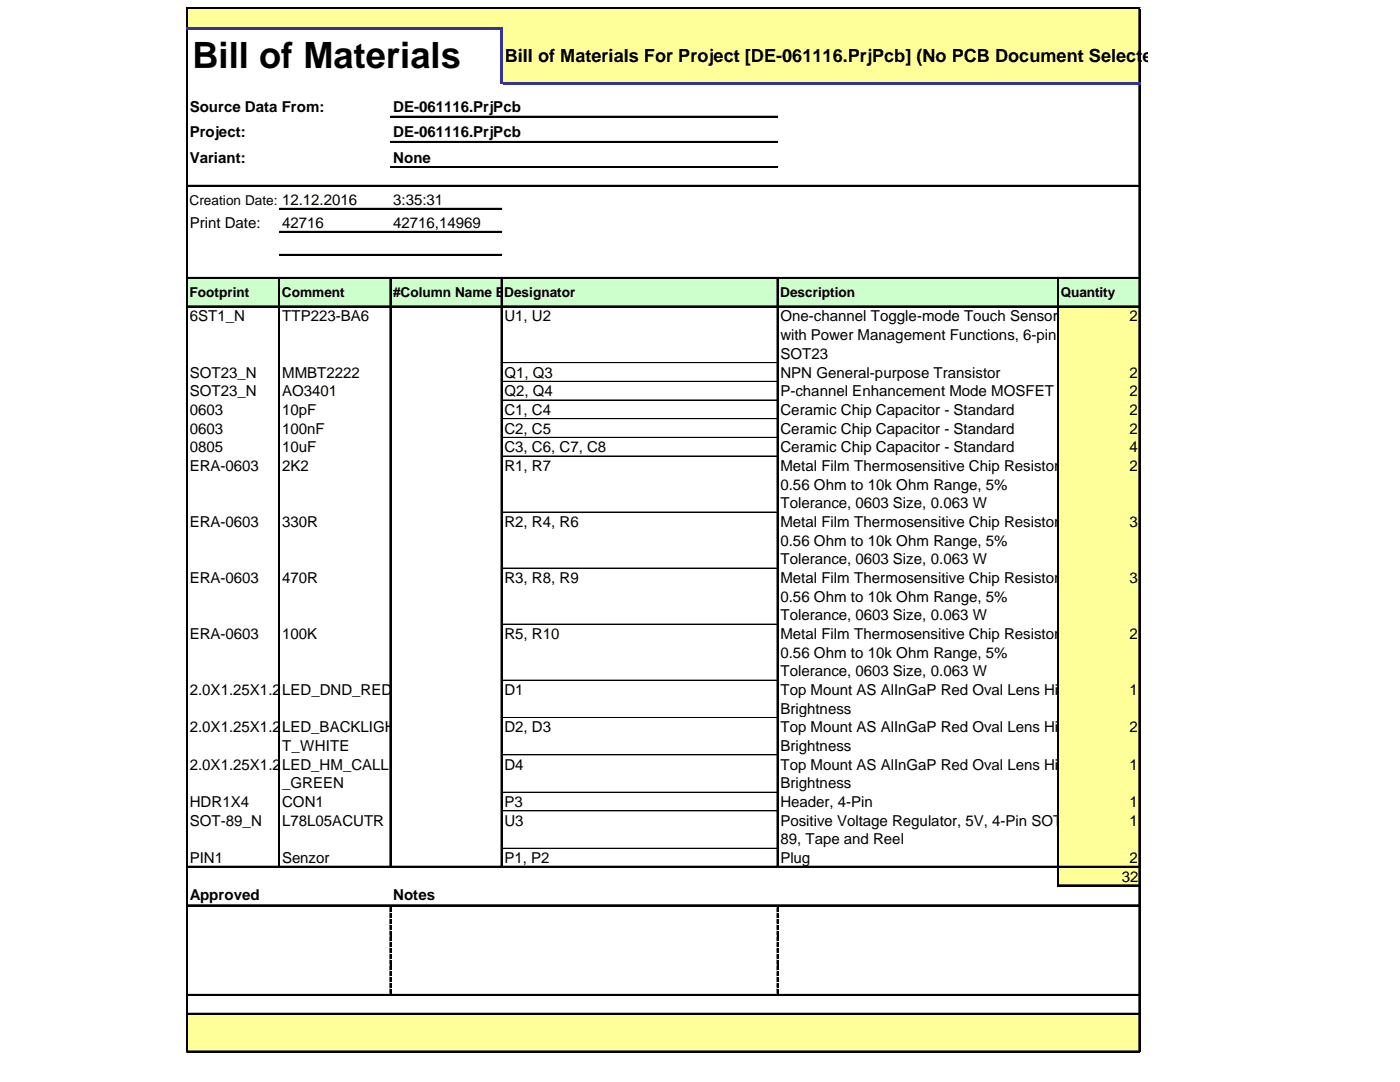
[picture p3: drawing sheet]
<svg xmlns="http://www.w3.org/2000/svg" width="279mm" height="216mm" viewBox="0 0 279 216" stroke-linecap="round" stroke-linejoin="round" font-family="sans-serif">
<defs><g id="words">
<text font-size="7.2" x="38.4" y="13.6">Bill of Materials</text>
<text font-size="3.6" x="100.7" y="12.3">Bill of Materials For Project [DE-061116.PrjPcb] (No PCB Document Selected)</text>
<g font-size="3">
<text x="37.9" y="22.4">Source Data From:</text>
<text x="78.5" y="22.4">DE-061116.PrjPcb</text>
<text x="37.9" y="27.4">Project:</text>
<text x="78.5" y="27.4">DE-061116.PrjPcb</text>
<text x="37.9" y="32.5">Variant:</text>
<text x="78.5" y="32.5">None</text>
<text x="78.5" y="40.9">3:35:31</text>
<text x="37.9" y="45.5">Print Date:</text>
<text x="56.3" y="45.5">42716</text>
<text x="78.5" y="45.5">42716,14969</text>
<text x="37.9" y="64.1">6ST1_N</text>
<text x="56.3" y="64.1">TTP223-BA6</text>
<text x="100.7" y="64.1">U1, U2</text>
<text x="155.7" y="64.1">One-channel Toggle-mode Touch Sensor IC</text>
<text x="225.4" y="64.1">2</text>
<text x="155.7" y="67.9">with Power Management Functions, 6-pin</text>
<text x="155.7" y="71.6">SOT23</text>
<text x="37.9" y="75.3">SOT23_N</text>
<text x="56.3" y="75.3">MMBT2222</text>
<text x="100.7" y="75.3">Q1, Q3</text>
<text x="155.7" y="75.3">NPN General-purpose Transistor</text>
<text x="225.4" y="75.3">2</text>
<text x="37.9" y="79.1">SOT23_N</text>
<text x="37.9" y="82.8">0603</text>
<text x="56.3" y="79.1">AO3401</text>
<text x="56.3" y="82.8">10pF</text>
<text x="100.7" y="79.1">Q2, Q4</text>
<text x="100.7" y="82.8">C1, C4</text>
<text x="155.7" y="79.1">P-channel Enhancement Mode MOSFET</text>
<text x="155.7" y="82.8">Ceramic Chip Capacitor - Standard</text>
<text x="225.4" y="79.1">2</text>
<text x="225.4" y="82.8">2</text>
<text x="37.9" y="86.5">0603</text>
<text x="56.3" y="86.5">100nF</text>
<text x="100.7" y="86.5">C2, C5</text>
<text x="155.7" y="86.5">Ceramic Chip Capacitor - Standard</text>
<text x="225.4" y="86.5">2</text>
<text x="37.9" y="90.2">0805</text>
<text x="37.9" y="94">ERA-0603</text>
<text x="56.3" y="90.2">10uF</text>
<text x="56.3" y="94">2K2</text>
<text x="100.7" y="90.2">C3, C6, C7, C8</text>
<text x="100.7" y="94">R1, R7</text>
<text x="155.7" y="90.2">Ceramic Chip Capacitor - Standard</text>
<text x="155.7" y="94">Metal Film Thermosensitive Chip Resistor,</text>
<text x="225.4" y="90.2">4</text>
<text x="225.4" y="94">2</text>
<text x="155.7" y="97.7">0.56 Ohm to 10k Ohm Range, 5%</text>
<text x="155.7" y="101.4">Tolerance, 0603 Size, 0.063 W</text>
<text x="37.9" y="105.1">ERA-0603</text>
<text x="56.3" y="105.1">330R</text>
<text x="100.7" y="105.1">R2, R4, R6</text>
<text x="155.7" y="105.1">Metal Film Thermosensitive Chip Resistor,</text>
<text x="225.4" y="105.1">3</text>
<text x="155.7" y="108.9">0.56 Ohm to 10k Ohm Range, 5%</text>
<text x="155.7" y="112.6">Tolerance, 0603 Size, 0.063 W</text>
<text x="37.9" y="116.3">ERA-0603</text>
<text x="56.3" y="116.3">470R</text>
<text x="100.7" y="116.3">R3, R8, R9</text>
<text x="155.7" y="116.3">Metal Film Thermosensitive Chip Resistor,</text>
<text x="225.4" y="116.3">3</text>
<text x="155.7" y="120">0.56 Ohm to 10k Ohm Range, 5%</text>
<text x="155.7" y="123.8">Tolerance, 0603 Size, 0.063 W</text>
<text x="37.9" y="127.5">ERA-0603</text>
<text x="56.3" y="127.5">100K</text>
<text x="100.7" y="127.5">R5, R10</text>
<text x="155.7" y="127.5">Metal Film Thermosensitive Chip Resistor,</text>
<text x="155.7" y="131.2">0.56 Ohm to 10k Ohm Range, 5%</text>
<text x="225.4" y="127.5">2</text>
<text x="155.7" y="135">Tolerance, 0603 Size, 0.063 W</text>
<text x="37.9" y="138.7">2.0X1.25X1.2</text>
<text x="56.3" y="138.7">LED_DND_RED</text>
<text x="100.7" y="138.7">D1</text>
<text x="155.7" y="138.7">Top Mount AS AlInGaP Red Oval Lens High</text>
<text x="155.7" y="142.4">Brightness</text>
<text x="225.4" y="138.7">1</text>
<text x="37.9" y="146.1">2.0X1.25X1.2</text>
<text x="56.3" y="146.1">LED_BACKLIGH</text>
<text x="56.3" y="149.9">T_WHITE</text>
<text x="100.7" y="146.1">D2, D3</text>
<text x="155.7" y="146.1">Top Mount AS AlInGaP Red Oval Lens High</text>
<text x="155.7" y="149.9">Brightness</text>
<text x="225.4" y="146.1">2</text>
<text x="37.9" y="153.6">2.0X1.25X1.2</text>
<text x="56.3" y="153.6">LED_HM_CALL</text>
<text x="100.7" y="153.6">D4</text>
<text x="155.7" y="153.6">Top Mount AS AlInGaP Red Oval Lens High</text>
<text x="225.4" y="153.6">1</text>
<text x="37.9" y="161">HDR1X4</text>
<text x="56.3" y="157.3">_GREEN</text>
<text x="56.3" y="161">CON1</text>
<text x="100.7" y="161">P3</text>
<text x="155.7" y="157.3">Brightness</text>
<text x="155.7" y="161">Header, 4-Pin</text>
<text x="225.4" y="161">1</text>
<text x="37.9" y="164.8">SOT-89_N</text>
<text x="56.3" y="164.8">L78L05ACUTR</text>
<text x="100.7" y="164.8">U3</text>
<text x="155.7" y="164.8">Positive Voltage Regulator, 5V, 4-Pin SOT</text>
<text x="225.4" y="164.8">1</text>
<text x="37.9" y="172.2">PIN1</text>
<text x="56.3" y="172.2">Senzor</text>
<text x="100.7" y="172.2">P1, P2</text>
<text x="155.7" y="168.5">89, Tape and Reel</text>
<text x="155.7" y="172.2">Plug</text>
<text x="225.4" y="172.2">2</text>
<text x="37.9" y="179.7">Approved</text>
<text x="78.5" y="179.7">Notes</text>
<text x="223.9" y="175.9">32</text>
</g>
<g font-size="2.7">
<text x="37.8" y="40.9">Creation Date: 12.12.2016</text>
<text x="37.8" y="59.2">Footprint</text>
<text x="56.3" y="59.2">Comment</text>
<text x="78.4" y="59.2">#Column Name Error:LibRef</text>
<text x="100.6" y="59.2">Designator</text>
<text x="155.7" y="59.2">Description</text>
<text x="211.7" y="59.2">Quantity</text>
</g>
</g></defs>
<g fill="#ff9">
<path d="M37.4 1.8h190v3.8h-190z"/>
<path d="M100.1 5.6h127.3v11h-127.3z"/>
</g>
<path d="M37.4 55.5h190v5.7h-190z" fill="#cfc"/>
<g fill="#ff9">
<path d="M211.2 61.2h16.2v11.2h-16.2z"/>
<path d="M211.2 72.4h16.2v3.7h-16.2z"/>
<path d="M211.2 76.1h16.2v3.7h-16.2z"/>
<path d="M211.2 79.8h16.2v3.8h-16.2z"/>
<path d="M211.2 83.5h16.2v3.8h-16.2z"/>
<path d="M211.2 87.3h16.2v3.7h-16.2z"/>
<path d="M211.2 91h16.2v11.2h-16.2z"/>
<path d="M211.2 102.2h16.2v11.2h-16.2z"/>
<path d="M211.2 113.4h16.2v11.2h-16.2z"/>
<path d="M211.2 124.5h16.2v11.2h-16.2z"/>
<path d="M211.2 135.7h16.2v7.5h-16.2z"/>
<path d="M211.2 143.2h16.2v7.5h-16.2z"/>
<path d="M211.2 150.6h16.2v7.5h-16.2z"/>
<path d="M211.2 158.1h16.2v3.7h-16.2z"/>
<path d="M211.2 161.8h16.2v7.5h-16.2z"/>
<path d="M211.2 169.3h16.2v3.7h-16.2z"/>
<path d="M211.2 173h16.2v3.7h-16.2z"/>
<path d="M37.4 202.3h190v7.6h-190z"/>
</g>
<path d="M37.2 1.5v3.8M227.3 1.8v14.5" fill="none" stroke="#000" stroke-width=".2"/>
<path d="M37.3 1.5v3.8M227.4 1.8v14.5" fill="none" stroke="#000" stroke-width=".27"/>
<path d="M99.9 5.9h.5v11h-.5z" fill="#339"/>
<g fill="none" stroke="#000" stroke-width=".2">
<path d="M37.2 5.9v204.1M37.5 1.5h190M227.3 16.9v193.1M55.6 55.6v117.5M77.8 55.6v117.5M100 55.6v117.5M155.1 55.6v117.5M211 55.6v121.3M77.8 181.1v.9M77.8 182.3v.8M77.8 183.4v.9M77.8 184.6v.9"/>
<path d="M77.8 185.8v.8M77.8 186.9v.9M77.8 188.1v.8M77.8 189.2v.9M77.8 190.4v.9M77.8 191.5v.9M77.8 192.7v.9M77.8 193.9v.8M77.8 195v.9M77.8 196.2v.8M77.8 197.3v.9M77.8 198.5v.1"/>
<path d="M155.1 181.1v.9M155.1 182.3v.8M155.1 183.4v.9M155.1 184.6v.9M155.1 185.8v.8M155.1 186.9v.9M155.1 188.1v.8M155.1 189.2v.9M155.1 190.4v.9M155.1 191.5v.9M155.1 192.7v.9M155.1 193.9v.8"/>
<path d="M155.1 195v.9M155.1 196.2v.8M155.1 197.3v.9M155.1 198.5v.1"/>
</g>
<path d="M37.3 5.9v204.1M227.4 16.9v193.1M55.8 55.6v117.5M77.9 55.6v117.5M100.1 55.6v117.5M155.2 55.6v117.5M211.2 55.6v121.3" fill="none" stroke="#000" stroke-width=".27"/>
<g fill="#000">
<path d="M77.8 181.1h.3v.9h-.3zM77.8 182.3h.3v.8h-.3zM77.8 183.4h.3v.9h-.3zM77.8 184.6h.3v.9h-.3zM77.8 185.8h.3v.8h-.3zM77.8 186.9h.3v.9h-.3zM77.8 188.1h.3v.8h-.3zM77.8 189.2h.3v.9h-.3zM77.8 190.4h.3v.9h-.3zM77.8 191.5h.3v.9h-.3zM77.8 192.7h.3v.9h-.3zM77.8 193.9h.3v.8h-.3z"/>
<path d="M77.8 195h.3v.9h-.3zM77.8 196.2h.3v.8h-.3zM77.8 197.3h.3v.9h-.3zM77.8 198.5l.3 .1zM155.1 181.1h.2v.9h-.2zM155.1 182.3h.2v.8h-.2zM155.1 183.4h.2v.9h-.2zM155.1 184.6h.2v.9h-.2zM155.1 185.8h.2v.8h-.2zM155.1 186.9h.2v.9h-.2zM155.1 188.1h.2v.8h-.2zM155.1 189.2h.2v.9h-.2z"/>
<path d="M155.1 190.4h.2v.9h-.2zM155.1 191.5h.2v.9h-.2zM155.1 192.7h.2v.9h-.2zM155.1 193.9h.2v.8h-.2zM155.1 195h.2v.9h-.2zM155.1 196.2h.2v.8h-.2zM155.1 197.3h.2v.9h-.2zM155.1 198.5l.2 .1z"/>
</g>
<path d="M37.5 1.7h190" fill="none" stroke="#000" stroke-width=".29"/>
<g fill="#339">
<path d="M37.2 5.3h63.2v.6h-63.2z"/>
<path d="M100.4 16.3h127.1v.6h-127.1z"/>
</g>
<g fill="none" stroke="#000" stroke-width=".2">
<path d="M37.5 37h190M77.9 23.2h77.3M77.9 28.2h77.3M77.9 33.2h77.3M37.5 55.4h190M55.8 41.6h44.4M55.8 46.2h44.4M55.8 50.8h44.4M37.5 61h190M100.3 72.4h54.8M100.3 76.1h54.8M100.3 79.8h54.8"/>
<path d="M100.3 83.5h54.8M100.3 83.6h54.8M100.3 87.3h54.8M100.3 91h54.8M100.3 102.2h54.8M100.3 113.4h54.8M100.3 124.5h54.8M100.3 135.7h54.8M100.3 143.2h54.8M100.3 150.6h54.8M100.3 158.1h54.8M37.5 172.8h190"/>
<path d="M100.3 161.8h54.8M100.3 169.3h54.8M211.3 176.6h16.2M37.5 180.5h190M37.5 198.4h190M37.5 202.2h190M37.5 209.7h190"/>
</g>
<g fill="none" stroke="#000" stroke-width=".29">
<path d="M37.5 37.1h190M77.9 23.3h77.3M77.9 28.4h77.3M77.9 33.4h77.3M37.5 55.5h190M55.8 41.7h44.4M55.8 46.3h44.4M55.8 50.9h44.4M37.5 61.2h190M37.5 173h190M211.3 176.7h16.2M37.5 180.7h190"/>
<path d="M37.5 198.6h190M37.5 202.3h190M37.5 209.8h190"/>
</g>
<use href="#words"/>
</svg>
